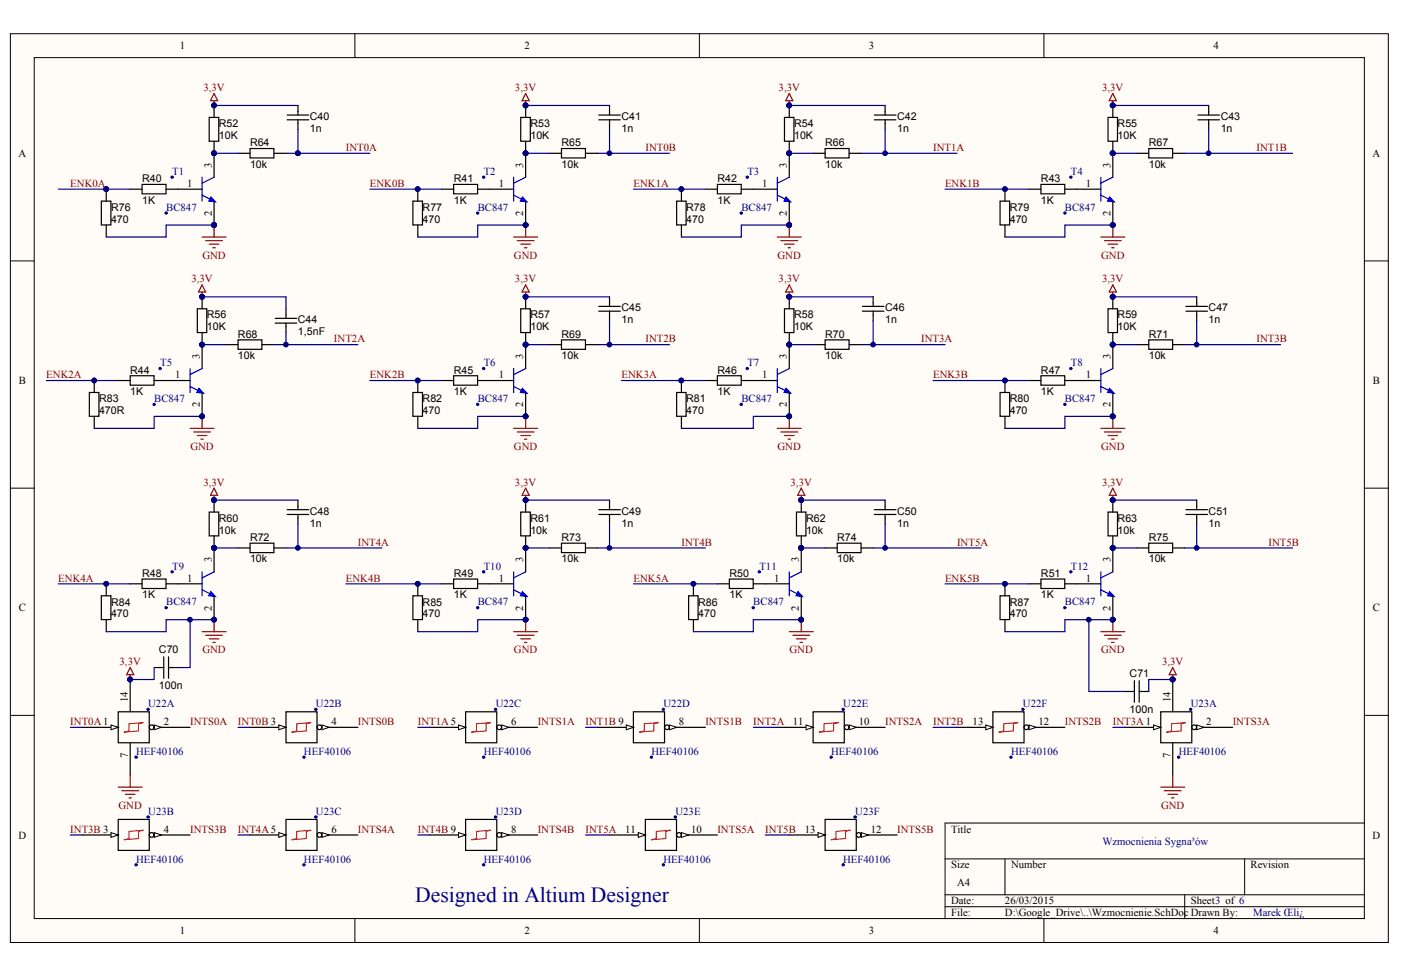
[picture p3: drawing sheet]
<svg xmlns="http://www.w3.org/2000/svg" width="289mm" height="202mm" viewBox="0 0 289 202" stroke-linecap="round" stroke-linejoin="round" font-family="sans-serif">
<defs><g id="words">
<text font-size="4.5" fill="#000080" x="85.6" y="186.1">Designed in Altium Designer</text>
<g font-size="2.2">
<text x="37.1" y="10.2">1</text>
<text x="108.2" y="10.2">2</text>
<text x="179.2" y="10.2">3</text>
<text x="250.3" y="10.2">4</text>
<text x="45.1" y="28.7">10K</text>
<text x="45.1" y="26.2">R52</text>
<text x="63.9" y="27.2">1n</text>
<text x="63.9" y="24.8">C40</text>
<text x="109.4" y="28.7">10K</text>
<text x="109.4" y="26.2">R53</text>
<text x="128.2" y="27.2">1n</text>
<text x="128.2" y="24.8">C41</text>
<text x="163.8" y="28.7">10K</text>
<text x="163.8" y="26.2">R54</text>
<text x="185" y="27.2">1n</text>
<text x="185" y="24.8">C42</text>
<text x="230.5" y="28.7">10K</text>
<text x="230.5" y="26.2">R55</text>
<text x="251.7" y="27.2">1n</text>
<text x="251.7" y="24.8">C43</text>
<text x="3.8" y="32.4">A</text>
<text x="43.7" y="34.6" transform="rotate(-90 43.7 34.6)">3</text>
<text x="51.6" y="34.6">10k</text>
<text x="51.6" y="30.2">R64</text>
<text x="107.9" y="34.6" transform="rotate(-90 107.9 34.6)">3</text>
<text x="115.8" y="34.6">10k</text>
<text x="115.8" y="30.2">R65</text>
<text x="162.3" y="34.6" transform="rotate(-90 162.3 34.6)">3</text>
<text x="170.2" y="34.6">10k</text>
<text x="170.2" y="30.2">R66</text>
<text x="229" y="34.6" transform="rotate(-90 229 34.6)">3</text>
<text x="236.9" y="34.6">10k</text>
<text x="236.9" y="30.2">R67</text>
<text x="283.1" y="32.4">A</text>
<text x="29.3" y="37.6">R40</text>
<text x="38.6" y="38.5">1</text>
<text x="93.6" y="37.6">R41</text>
<text x="102.8" y="38.5">1</text>
<text x="147.9" y="37.6">R42</text>
<text x="157.2" y="38.5">1</text>
<text x="214.7" y="37.6">R43</text>
<text x="223.9" y="38.5">1</text>
<text x="22.9" y="46">470</text>
<text x="22.9" y="43.5">R76</text>
<text x="29.3" y="42">1K</text>
<text x="43.7" y="44.6" transform="rotate(-90 43.7 44.6)">2</text>
<text x="87.2" y="46">470</text>
<text x="87.2" y="43.5">R77</text>
<text x="93.6" y="42">1K</text>
<text x="107.9" y="44.6" transform="rotate(-90 107.9 44.6)">2</text>
<text x="141.5" y="46">470</text>
<text x="141.5" y="43.5">R78</text>
<text x="147.9" y="42">1K</text>
<text x="162.3" y="44.6" transform="rotate(-90 162.3 44.6)">2</text>
<text x="208.2" y="46">470</text>
<text x="208.2" y="43.5">R79</text>
<text x="214.7" y="42">1K</text>
<text x="229" y="44.6" transform="rotate(-90 229 44.6)">2</text>
<text x="42.7" y="65.7">R56</text>
<text x="109.4" y="65.7">R57</text>
<text x="128.2" y="64.2">C45</text>
<text x="163.8" y="65.7">R58</text>
<text x="182.5" y="64.2">C46</text>
<text x="230.5" y="65.7">R59</text>
<text x="249.3" y="64.2">C47</text>
<text x="42.7" y="68.2">10K</text>
<text x="49.1" y="69.6">R68</text>
<text x="61.4" y="69.1">1,5nF</text>
<text x="61.4" y="66.7">C44</text>
<text x="109.4" y="68.2">10K</text>
<text x="115.8" y="69.6">R69</text>
<text x="128.2" y="66.7">1n</text>
<text x="163.8" y="68.2">10K</text>
<text x="170.2" y="69.6">R70</text>
<text x="182.5" y="66.7">1n</text>
<text x="230.5" y="68.2">10K</text>
<text x="236.9" y="69.6">R71</text>
<text x="249.3" y="66.7">1n</text>
<text x="26.9" y="77">R44</text>
<text x="41.2" y="74" transform="rotate(-90 41.2 74)">3</text>
<text x="49.1" y="74.1">10k</text>
<text x="93.6" y="77">R45</text>
<text x="107.9" y="74" transform="rotate(-90 107.9 74)">3</text>
<text x="115.8" y="74.1">10k</text>
<text x="147.9" y="77">R46</text>
<text x="162.3" y="74" transform="rotate(-90 162.3 74)">3</text>
<text x="170.2" y="74.1">10k</text>
<text x="214.7" y="77">R47</text>
<text x="229" y="74" transform="rotate(-90 229 74)">3</text>
<text x="236.9" y="74.1">10k</text>
<text x="3.9" y="79.2">B</text>
<text x="20.4" y="83">R83</text>
<text x="26.9" y="81.5">1K</text>
<text x="36.1" y="78">1</text>
<text x="87.2" y="83">R82</text>
<text x="93.6" y="81.5">1K</text>
<text x="102.8" y="78">1</text>
<text x="141.5" y="83">R81</text>
<text x="147.9" y="81.5">1K</text>
<text x="157.2" y="78">1</text>
<text x="208.2" y="83">R80</text>
<text x="214.7" y="81.5">1K</text>
<text x="223.9" y="78">1</text>
<text x="283.1" y="79.2">B</text>
<text x="20.4" y="85.4">470R</text>
<text x="41.2" y="84" transform="rotate(-90 41.2 84)">2</text>
<text x="87.2" y="85.4">470</text>
<text x="107.9" y="84" transform="rotate(-90 107.9 84)">2</text>
<text x="141.5" y="85.4">470</text>
<text x="162.3" y="84" transform="rotate(-90 162.3 84)">2</text>
<text x="208.2" y="85.4">470</text>
<text x="229" y="84" transform="rotate(-90 229 84)">2</text>
<text x="45.1" y="107.6">R60</text>
<text x="63.9" y="106.1">C48</text>
<text x="109.4" y="107.6">R61</text>
<text x="128.2" y="106.1">C49</text>
<text x="166.2" y="107.6">R62</text>
<text x="185" y="106.1">C50</text>
<text x="230.5" y="107.6">R63</text>
<text x="249.3" y="106.1">C51</text>
<text x="45.1" y="110.1">10k</text>
<text x="51.6" y="111.6">R72</text>
<text x="63.9" y="108.6">1n</text>
<text x="109.4" y="110.1">10k</text>
<text x="115.8" y="111.6">R73</text>
<text x="128.2" y="108.6">1n</text>
<text x="166.2" y="110.1">10k</text>
<text x="172.7" y="111.6">R74</text>
<text x="185" y="108.6">1n</text>
<text x="230.5" y="110.1">10k</text>
<text x="236.9" y="111.6">R75</text>
<text x="249.3" y="108.6">1n</text>
<text x="29.3" y="119">R48</text>
<text x="38.6" y="120">1</text>
<text x="43.7" y="116" transform="rotate(-90 43.7 116)">3</text>
<text x="51.6" y="116">10k</text>
<text x="93.6" y="119">R49</text>
<text x="102.8" y="120">1</text>
<text x="107.9" y="116" transform="rotate(-90 107.9 116)">3</text>
<text x="115.8" y="116">10k</text>
<text x="150.4" y="119">R50</text>
<text x="159.7" y="120">1</text>
<text x="164.8" y="116" transform="rotate(-90 164.8 116)">3</text>
<text x="172.7" y="116">10k</text>
<text x="214.7" y="119">R51</text>
<text x="223.9" y="120">1</text>
<text x="229" y="116" transform="rotate(-90 229 116)">3</text>
<text x="236.9" y="116">10k</text>
<text x="22.9" y="124.9">R84</text>
<text x="29.3" y="123.4">1K</text>
<text x="43.7" y="126" transform="rotate(-90 43.7 126)">2</text>
<text x="87.2" y="124.9">R85</text>
<text x="93.6" y="123.4">1K</text>
<text x="107.9" y="126" transform="rotate(-90 107.9 126)">2</text>
<text x="144" y="124.9">R86</text>
<text x="150.4" y="123.4">1K</text>
<text x="164.8" y="126" transform="rotate(-90 164.8 126)">2</text>
<text x="208.2" y="124.9">R87</text>
<text x="214.7" y="123.4">1K</text>
<text x="229" y="126" transform="rotate(-90 229 126)">2</text>
<text x="3.9" y="126.1">C</text>
<text x="22.9" y="127.4">470</text>
<text x="87.2" y="127.4">470</text>
<text x="144" y="127.4">470</text>
<text x="208.2" y="127.4">470</text>
<text x="283.1" y="126.1">C</text>
<text x="32.8" y="134.8">C70</text>
<text x="32.8" y="142.2">100n</text>
<text x="233" y="139.7">C71</text>
<text x="26.4" y="144.8" transform="rotate(-90 26.4 144.8)">14</text>
<text x="33.8" y="149.5">2</text>
<text x="68.4" y="149.5">4</text>
<text x="105.4" y="149.5">6</text>
<text x="140" y="149.5">8</text>
<text x="163.5" y="149.5">11</text>
<text x="177.1" y="149.5">10</text>
<text x="200.6" y="149.5">13</text>
<text x="214.2" y="149.5">12</text>
<text x="233" y="147.1">100n</text>
<text x="241.4" y="144.8" transform="rotate(-90 241.4 144.8)">14</text>
<text x="248.8" y="149.5">2</text>
<text x="26.4" y="156.3" transform="rotate(-90 26.4 156.3)">7</text>
<text x="241.4" y="156.3" transform="rotate(-90 241.4 156.3)">7</text>
<text x="3.8" y="173">D</text>
<text x="33.8" y="171.7">4</text>
<text x="68.4" y="171.7">6</text>
<text x="105.4" y="171.7">8</text>
<text x="128.9" y="171.7">11</text>
<text x="142.5" y="171.7">10</text>
<text x="166" y="171.7">13</text>
<text x="179.6" y="171.7">12</text>
<text x="196.1" y="171.7">Title</text>
<text x="283.1" y="173">D</text>
<text x="196.1" y="179.1">Size</text>
<text x="208.5" y="179.1">Number</text>
<text x="257.9" y="179.1">Revision</text>
<text x="197.4" y="182.8">A4</text>
<text x="196.1" y="186.5">Date:</text>
<text x="196.1" y="189">File:</text>
<text x="207.2" y="186.5">26/03/2015</text>
<text x="207.2" y="189">D:\Google_Drive\..\Wzmocnienie.SchDoc Drawn By:</text>
<text x="245.6" y="186.5">Sheet3 of 6</text>
<text x="37.1" y="192.7">1</text>
<text x="108.2" y="192.7">2</text>
<text x="179.2" y="192.7">3</text>
<text x="250.3" y="192.7">4</text>
</g>
<g font-size="2.2" fill="#800000">
<text x="41.9" y="18.8">3,3V</text>
<text x="106.2" y="18.8">3,3V</text>
<text x="160.6" y="18.8">3,3V</text>
<text x="227.3" y="18.8">3,3V</text>
<text x="71.3" y="31.1">INT0A</text>
<text x="133.1" y="31.1">INT0B</text>
<text x="192.4" y="31.1">INT1A</text>
<text x="259.1" y="31.1">INT1B</text>
<text x="14.5" y="38.5">ENK0A</text>
<text x="76.3" y="38.5">ENK0B</text>
<text x="130.7" y="38.5">ENK1A</text>
<text x="194.9" y="38.5">ENK1B</text>
<text x="41.7" y="53.3">GND</text>
<text x="106" y="53.3">GND</text>
<text x="160.3" y="53.3">GND</text>
<text x="227.1" y="53.3">GND</text>
<text x="39.5" y="58.3">3,3V</text>
<text x="106.2" y="58.3">3,3V</text>
<text x="160.6" y="58.3">3,3V</text>
<text x="227.3" y="58.3">3,3V</text>
<text x="68.9" y="70.6">INT2A</text>
<text x="133.1" y="70.6">INT2B</text>
<text x="190" y="70.6">INT3A</text>
<text x="259.1" y="70.6">INT3B</text>
<text x="9.5" y="78">ENK2A</text>
<text x="76.3" y="78">ENK2B</text>
<text x="128.2" y="78">ENK3A</text>
<text x="192.4" y="78">ENK3B</text>
<text x="39.3" y="92.8">GND</text>
<text x="106" y="92.8">GND</text>
<text x="160.3" y="92.8">GND</text>
<text x="227.1" y="92.8">GND</text>
<text x="41.9" y="100.2">3,3V</text>
<text x="106.2" y="100.2">3,3V</text>
<text x="163" y="100.2">3,3V</text>
<text x="227.3" y="100.2">3,3V</text>
<text x="73.8" y="112.6">INT4A</text>
<text x="140.5" y="112.6">INT4B</text>
<text x="197.4" y="112.6">INT5A</text>
<text x="261.6" y="112.6">INT5B</text>
<text x="12" y="120">ENK4A</text>
<text x="71.3" y="120">ENK4B</text>
<text x="130.7" y="120">ENK5A</text>
<text x="194.9" y="120">ENK5B</text>
<text x="24.7" y="137.2">3,3V</text>
<text x="41.7" y="134.8">GND</text>
<text x="106" y="134.8">GND</text>
<text x="162.8" y="134.8">GND</text>
<text x="227.1" y="134.8">GND</text>
<text x="239.7" y="137.2">3,3V</text>
<text x="14.5" y="149.5">INT0A1</text>
<text x="39.2" y="149.5">INTS0A</text>
<text x="49.1" y="149.5">INT0B 3</text>
<text x="73.8" y="149.5">INTS0B</text>
<text x="86.2" y="149.5">INT1A5</text>
<text x="110.9" y="149.5">INTS1A</text>
<text x="120.8" y="149.5">INT1B 9</text>
<text x="145.5" y="149.5">INTS1B</text>
<text x="155.4" y="149.5">INT2A</text>
<text x="182.5" y="149.5">INTS2A</text>
<text x="192.4" y="149.5">INT2B</text>
<text x="219.6" y="149.5">INTS2B</text>
<text x="229.5" y="149.5">INT3A1</text>
<text x="254.2" y="149.5">INTS3A</text>
<text x="24.4" y="166.8">GND</text>
<text x="239.4" y="166.8">GND</text>
<text x="14.5" y="171.7">INT3B 3</text>
<text x="39.2" y="171.7">INTS3B</text>
<text x="49.1" y="171.7">INT4A5</text>
<text x="73.8" y="171.7">INTS4A</text>
<text x="86.2" y="171.7">INT4B 9</text>
<text x="110.9" y="171.7">INTS4B</text>
<text x="120.8" y="171.7">INT5A</text>
<text x="147.9" y="171.7">INTS5A</text>
<text x="157.8" y="171.7">INT5B</text>
<text x="185" y="171.7">INTS5B</text>
</g>
<g font-size="2.2" fill="#000080">
<text x="35.5" y="36.1">T1</text>
<text x="99.8" y="36.1">T2</text>
<text x="154.1" y="36.1">T3</text>
<text x="220.8" y="36.1">T4</text>
<text x="34.3" y="43.5">BC847</text>
<text x="98.5" y="43.5">BC847</text>
<text x="152.9" y="43.5">BC847</text>
<text x="219.6" y="43.5">BC847</text>
<text x="33" y="75.5">T5</text>
<text x="99.8" y="75.5">T6</text>
<text x="154.1" y="75.5">T7</text>
<text x="220.8" y="75.5">T8</text>
<text x="31.8" y="82.9">BC847</text>
<text x="98.5" y="82.9">BC847</text>
<text x="152.9" y="82.9">BC847</text>
<text x="219.6" y="82.9">BC847</text>
<text x="35.5" y="117.5">T9</text>
<text x="99.8" y="117.5">T10</text>
<text x="156.6" y="117.5">T11</text>
<text x="220.8" y="117.5">T12</text>
<text x="34.3" y="124.9">BC847</text>
<text x="98.5" y="124.9">BC847</text>
<text x="155.4" y="124.9">BC847</text>
<text x="219.6" y="124.9">BC847</text>
<text x="30.6" y="145.8">U22A</text>
<text x="65.1" y="145.8">U22B</text>
<text x="102.2" y="145.8">U22C</text>
<text x="136.8" y="145.8">U22D</text>
<text x="173.9" y="145.8">U22E</text>
<text x="211" y="145.8">U22F</text>
<text x="245.6" y="145.8">U23A</text>
<text x="28.1" y="155.7">HEF40106</text>
<text x="62.7" y="155.7">HEF40106</text>
<text x="99.8" y="155.7">HEF40106</text>
<text x="134.4" y="155.7">HEF40106</text>
<text x="171.4" y="155.7">HEF40106</text>
<text x="208.5" y="155.7">HEF40106</text>
<text x="243.1" y="155.7">HEF40106</text>
<text x="30.6" y="168">U23B</text>
<text x="65.1" y="168">U23C</text>
<text x="102.2" y="168">U23D</text>
<text x="139.3" y="168">U23E</text>
<text x="176.4" y="168">U23F</text>
<text x="28.1" y="177.9">HEF40106</text>
<text x="62.7" y="177.9">HEF40106</text>
<text x="99.8" y="177.9">HEF40106</text>
<text x="136.8" y="177.9">HEF40106</text>
<text x="173.9" y="177.9">HEF40106</text>
<text x="227.3" y="174.2">Wzmocnienia Sygna³ów</text>
<text x="258.4" y="189">Marek Œli¿</text>
</g>
</g></defs>
<g fill="#fffcf8" stroke="#000" stroke-width=".21">
<path d="M2.1 7h284.2v187.4h-284.2z"/>
<path d="M7.1 11.9h274.3v177.6h-274.3z"/>
</g>
<g fill="none" stroke="#000" stroke-width=".21">
<path d="M73.2 7v4.9M144.2 7v4.9M215.3 7v4.9M2.1 53.8h5M281.4 53.8h4.9M2.1 100.7h5M281.4 100.7h4.9M2.1 147.6h5M281.4 147.6h4.9M194.9 177.2h86.5M207.3 177.2v7.4M256.7 177.2v7.4"/>
<path d="M281.4 169.8h-86.5v19.7M73.2 189.5v4.9M144.2 189.5v4.9M194.9 184.6h86.5M194.9 187h86.5M215.3 189.5v4.9M244.3 184.6v4.9"/>
</g>
<g fill="none" stroke="#00f" stroke-width=".25">
<path d="M41.7 36.6v4.9M44.1 36.6l-2.4 1.2M105.9 36.6v4.9M108.4 36.6l-2.5 1.2M160.3 36.6v4.9M162.8 36.6l-2.5 1.2M227 36.6v4.9M229.5 36.6l-2.5 1.2M41.7 40.3l2.4 1.2M105.9 40.3l2.5 1.2M160.3 40.3l2.5 1.2M227 40.3l2.5 1.2"/>
<path d="M39.2 76v5M39.2 79.7l2.5 1.3M41.7 76l-2.5 1.3M105.9 76v5M105.9 79.7l2.5 1.3M108.4 76l-2.5 1.3M160.3 76v5M160.3 79.7l2.5 1.3M162.8 76l-2.5 1.3M227 76v5M227 79.7l2.5 1.3M229.5 76l-2.5 1.3"/>
<path d="M41.7 118v4.9M44.1 118l-2.4 1.2M105.9 118v4.9M108.4 118l-2.5 1.2M162.8 118v4.9M165.2 118l-2.4 1.2M227 118v4.9M229.5 118l-2.5 1.2M41.7 121.7l2.4 1.2M105.9 121.7l2.5 1.2M162.8 121.7l2.4 1.2M227 121.7l2.5 1.2"/>
</g>
<g fill="#00f" stroke="#00f" stroke-width=".21">
<path d="M43.5 40.6l1 1.1-1.5-.2z"/>
<path d="M107.7 40.6l1 1.1-1.4-.2z"/>
<path d="M162.1 40.6l1 1.1-1.4-.2z"/>
<path d="M228.8 40.6l1 1.1-1.4-.2z"/>
<path d="M41 80.1l1 1-1.4-.1z"/>
<path d="M107.7 80.1l1 1-1.4-.1z"/>
<path d="M162.1 80.1l1 1-1.4-.1z"/>
<path d="M228.8 80.1l1 1-1.4-.1z"/>
<path d="M43.5 122l1 1.1-1.5-.2z"/>
<path d="M107.7 122l1 1.1-1.4-.2z"/>
<path d="M164.6 122l1 1.1-1.5-.2z"/>
<path d="M228.8 122l1 1.1-1.4-.2z"/>
</g>
<g fill="none" stroke="#000" stroke-width=".25">
<path d="M21.9 39v2.5M26.9 39h2.4M29.3 38h4.9v2h-4.9zM34.3 39h7.4M43.1 24.2h2v4.9h-2zM44.1 21.8v2.4M44.1 29.2v7.4M49.1 31.6h2.5M51.6 30.6h4.9v2h-4.9zM56.5 31.6h2.5M59.2 24.7h4.5M59.2 23.7h4.5"/>
<path d="M61.4 21.8v1.9M61.4 24.7v2M86.2 39v2.5M91.1 39h2.5M93.6 38h4.9v2h-4.9zM98.5 39h7.4M107.4 24.2h2v4.9h-2zM108.4 21.8v2.4M108.4 29.2v7.4M113.3 31.6h2.5M115.8 30.6h4.9v2h-4.9zM120.8 31.6h2.4"/>
<path d="M123.5 24.7h4.4M123.5 23.7h4.4M125.7 21.8v1.9M125.7 24.7v2M140.5 39v2.5M145.5 39h2.4M147.9 38h5v2h-5zM152.9 39h7.4M161.8 24.2h1.9v4.9h-1.9zM162.8 21.8v2.4M162.8 29.2v7.4M167.7 31.6h2.5"/>
<path d="M170.2 30.6h4.9v2h-4.9zM175.1 31.6h2.5M180.3 24.7h4.5M180.3 23.7h4.5M182.5 21.8v1.9M182.5 24.7v2M207.3 39v2.5M212.2 39h2.5M214.7 38h4.9v2h-4.9zM219.6 39h7.4M228.5 24.2h2v4.9h-2zM229.5 21.8v2.4"/>
<path d="M229.5 29.2v7.4M234.4 31.6h2.5M236.9 30.6h4.9v2h-4.9zM241.9 31.6h2.4M247 24.7h4.5M247 23.7h4.5M249.3 21.8v1.9M249.3 24.7v2M20.9 41.5h2v4.9h-2zM21.9 46.4v2.5M44.1 41.5v4.9M85.1 41.5h2v4.9h-2z"/>
<path d="M86.2 46.4v2.5M108.4 41.5v4.9M139.5 41.5h2v4.9h-2zM140.5 46.4v2.5M162.8 41.5v4.9M206.2 41.5h2v4.9h-2zM207.3 46.4v2.5M229.5 41.5v4.9M19.4 78.5v2.5M24.4 78.5h2.5M26.9 77.5h4.9v2h-4.9zM31.8 78.5h7.4"/>
<path d="M40.7 63.7h1.9v4.9h-1.9zM41.7 61.2v2.5M41.7 68.6v7.4M46.6 71.1h2.5M49.1 70.1h4.9v2h-4.9zM54 71.1h2.5M56.8 66.7h4.4M56.8 65.7h4.4M59 63.7v2M59 66.7v1.9M86.2 78.5v2.5M91.1 78.5h2.5"/>
<path d="M93.6 77.5h4.9v2h-4.9zM98.5 78.5h7.4M107.4 63.7h2v4.9h-2zM108.4 61.2v2.5M108.4 68.6v7.4M113.3 71.1h2.5M115.8 70.1h4.9v2h-4.9zM120.8 71.1h2.4M123.5 64.2h4.4M123.5 63.2h4.4M125.7 61.2v2M125.7 64.2v2"/>
<path d="M140.5 78.5v2.5M145.5 78.5h2.4M147.9 77.5h5v2h-5zM152.9 78.5h7.4M161.8 63.7h1.9v4.9h-1.9zM162.8 61.2v2.5M162.8 68.6v7.4M167.7 71.1h2.5M170.2 70.1h4.9v2h-4.9zM175.1 71.1h2.5M177.8 64.2h4.5M177.8 63.2h4.5"/>
<path d="M180.1 61.2v2M180.1 64.2v2M207.3 78.5v2.5M212.2 78.5h2.5M214.7 77.5h4.9v2h-4.9zM219.6 78.5h7.4M228.5 63.7h2v4.9h-2zM229.5 61.2v2.5M229.5 68.6v7.4M234.4 71.1h2.5M236.9 70.1h4.9v2h-4.9zM241.9 71.1h2.4"/>
<path d="M244.6 64.2h4.4M244.6 63.2h4.4M246.8 61.2v2M246.8 64.2v2M18.4 81h2v4.9h-2zM19.4 85.9v2.5M41.7 81v4.9M85.1 81h2v4.9h-2zM86.2 85.9v2.5M108.4 81v4.9M139.5 81h2v4.9h-2zM140.5 85.9v2.5"/>
<path d="M162.8 81v4.9M206.2 81h2v4.9h-2zM207.3 85.9v2.5M229.5 81v4.9M29.3 119.4h4.9v2h-4.9zM43.1 105.6h2v4.9h-2zM44.1 103.2v2.4M44.1 110.6v7.4M49.1 113h2.5M51.6 112h4.9v2h-4.9zM56.5 113h2.5M59.2 106.1h4.5"/>
<path d="M59.2 105.1h4.5M61.4 103.2v1.9M61.4 106.1v2M93.6 119.4h4.9v2h-4.9zM107.4 105.6h2v4.9h-2zM108.4 103.2v2.4M108.4 110.6v7.4M113.3 113h2.5M115.8 112h4.9v2h-4.9zM120.8 113h2.4M123.5 106.1h4.4M123.5 105.1h4.4"/>
<path d="M125.7 103.2v1.9M125.7 106.1v2M150.4 119.4h4.9v2h-4.9zM164.3 105.6h1.9v4.9h-1.9zM165.2 103.2v2.4M165.2 110.6v7.4M170.2 113h2.5M172.7 112h4.9v2h-4.9zM177.6 113h2.5M180.3 106.1h4.5M180.3 105.1h4.5M182.5 103.2v1.9"/>
<path d="M182.5 106.1v2M214.7 119.4h4.9v2h-4.9zM228.5 105.6h2v4.9h-2zM229.5 103.2v2.4M229.5 110.6v7.4M234.4 113h2.5M236.9 112h4.9v2h-4.9zM241.9 113h2.4M244.6 106.1h4.4M244.6 105.1h4.4M246.8 103.2v1.9M246.8 106.1v2"/>
<path d="M20.9 122.9h2v4.9h-2zM21.9 120.4v2.5M21.9 127.8v2.5M26.9 120.4h2.4M34.3 120.4h7.4M44.1 122.9v4.9M85.1 122.9h2v4.9h-2zM86.2 120.4v2.5M86.2 127.8v2.5M91.1 120.4h2.5M98.5 120.4h7.4M108.4 122.9v4.9"/>
<path d="M142 122.9h2v4.9h-2zM143 120.4v2.5M143 127.8v2.5M147.9 120.4h2.5M155.4 120.4h7.4M165.2 122.9v4.9M206.2 122.9h2v4.9h-2zM207.3 120.4v2.5M207.3 127.8v2.5M212.2 120.4h2.5M219.6 120.4h7.4M229.5 122.9v4.9"/>
<path d="M31.8 150h7.4"/>
</g>
<g fill="#000080" stroke="#000080" stroke-width=".21">
<circle cx="44.1" cy="46.4" r=".48"/>
<circle cx="44.1" cy="31.6" r=".48"/>
<circle cx="35.5" cy="36.5" r=".23"/>
<circle cx="34.3" cy="43.9" r=".23"/>
<circle cx="108.4" cy="46.4" r=".48"/>
<circle cx="108.4" cy="31.6" r=".48"/>
<circle cx="99.7" cy="36.5" r=".23"/>
<circle cx="98.5" cy="43.9" r=".23"/>
<circle cx="162.8" cy="46.4" r=".49"/>
<circle cx="162.8" cy="31.6" r=".49"/>
<circle cx="154.1" cy="36.5" r=".24"/>
<circle cx="152.9" cy="43.9" r=".24"/>
<circle cx="229.5" cy="46.4" r=".49"/>
<circle cx="229.5" cy="31.6" r=".49"/>
<circle cx="220.8" cy="36.5" r=".23"/>
<circle cx="219.6" cy="43.9" r=".23"/>
<circle cx="41.7" cy="85.9" r=".48"/>
<circle cx="41.7" cy="71.1" r=".48"/>
<circle cx="33" cy="76" r=".23"/>
<circle cx="31.8" cy="83.4" r=".23"/>
<circle cx="108.4" cy="85.9" r=".48"/>
<circle cx="108.4" cy="71.1" r=".48"/>
<circle cx="99.7" cy="76" r=".23"/>
<circle cx="98.5" cy="83.4" r=".23"/>
<circle cx="162.8" cy="85.9" r=".49"/>
<circle cx="162.8" cy="71.1" r=".49"/>
<circle cx="154.1" cy="76" r=".24"/>
<circle cx="152.9" cy="83.4" r=".24"/>
<circle cx="229.5" cy="85.9" r=".49"/>
<circle cx="229.5" cy="71.1" r=".49"/>
<circle cx="220.8" cy="76" r=".23"/>
<circle cx="219.6" cy="83.4" r=".23"/>
<circle cx="44.1" cy="127.8" r=".48"/>
<circle cx="44.1" cy="113" r=".48"/>
<circle cx="35.5" cy="117.9" r=".23"/>
<circle cx="34.3" cy="125.3" r=".23"/>
<circle cx="108.4" cy="127.8" r=".48"/>
<circle cx="108.4" cy="113" r=".48"/>
<circle cx="99.7" cy="117.9" r=".23"/>
<circle cx="98.5" cy="125.3" r=".23"/>
<circle cx="165.2" cy="127.8" r=".49"/>
<circle cx="165.2" cy="113" r=".49"/>
<circle cx="156.6" cy="117.9" r=".23"/>
<circle cx="155.3" cy="125.3" r=".24"/>
<circle cx="229.5" cy="127.8" r=".49"/>
<circle cx="229.5" cy="113" r=".49"/>
<circle cx="220.8" cy="117.9" r=".23"/>
<circle cx="219.6" cy="125.3" r=".23"/>
<circle cx="44.1" cy="21.7" r=".48"/>
<circle cx="108.4" cy="21.7" r=".48"/>
<circle cx="162.8" cy="21.7" r=".49"/>
<circle cx="229.5" cy="21.7" r=".49"/>
<circle cx="41.7" cy="61.2" r=".48"/>
<circle cx="108.4" cy="61.2" r=".48"/>
<circle cx="162.8" cy="61.2" r=".49"/>
<circle cx="229.5" cy="61.2" r=".49"/>
<circle cx="44.1" cy="103.1" r=".48"/>
<circle cx="108.4" cy="103.1" r=".48"/>
<circle cx="165.2" cy="103.1" r=".49"/>
<circle cx="229.5" cy="103.1" r=".49"/>
<circle cx="21.9" cy="39" r=".48"/>
<circle cx="86.1" cy="39" r=".49"/>
<circle cx="140.5" cy="39" r=".49"/>
<circle cx="207.2" cy="39" r=".48"/>
<circle cx="207.2" cy="78.5" r=".48"/>
<circle cx="140.5" cy="78.5" r=".49"/>
<circle cx="86.1" cy="78.5" r=".49"/>
<circle cx="19.4" cy="78.5" r=".48"/>
<circle cx="21.9" cy="120.4" r=".48"/>
<circle cx="86.1" cy="120.4" r=".49"/>
<circle cx="143" cy="120.4" r=".48"/>
<circle cx="207.2" cy="120.4" r=".48"/>
<circle cx="61.4" cy="31.6" r=".49"/>
<circle cx="125.7" cy="31.6" r=".49"/>
<circle cx="182.5" cy="31.6" r=".48"/>
<circle cx="249.2" cy="31.6" r=".49"/>
<circle cx="246.8" cy="71.1" r=".48"/>
<circle cx="180.1" cy="71.1" r=".48"/>
<circle cx="125.7" cy="71.1" r=".49"/>
<circle cx="59" cy="71.1" r=".48"/>
<circle cx="61.4" cy="113" r=".49"/>
<circle cx="125.7" cy="113" r=".49"/>
<circle cx="182.5" cy="113" r=".48"/>
<circle cx="246.8" cy="113" r=".48"/>
</g>
<g fill="none" stroke="#800000" stroke-width=".25">
<path d="M44.1 19.3l.8 1.5h-1.5zM108.4 19.3l.7 1.5h-1.4zM162.8 19.3l.7 1.5h-1.5zM229.5 19.3l.7 1.5h-1.4zM44.1 20.8v1M108.4 20.8v1M162.8 20.8v1M229.5 20.8v1M41.7 48.9h4.9M41.7 58.8l.7 1.4h-1.5zM42.4 49.6h3.5M43.2 50.4h1.9"/>
<path d="M43.9 51.1h.5M44.1 46.4v2.5M105.9 48.9h5M106.7 49.6h3.4M107.4 50.4h2M108.2 51.1h.4M108.4 46.4v2.5M108.4 58.8l.7 1.4h-1.4zM160.3 48.9h4.9M161 49.6h3.5M161.8 50.4h2M162.5 51.1h.5"/>
<path d="M162.8 46.4v2.5M162.8 58.8l.7 1.4h-1.5zM227 48.9h5M227.8 49.6h3.4M228.5 50.4h2M229.2 51.1h.5M229.5 46.4v2.5M229.5 58.8l.7 1.4h-1.4zM41.7 60.2v1M108.4 60.2v1M162.8 60.2v1M229.5 60.2v1"/>
<path d="M39.2 88.4h4.9M39.9 89.1h3.5M40.7 89.8h2M41.4 90.6h.5M41.7 85.9v2.5M105.9 88.4h5M106.7 89.1h3.4M107.4 89.8h2M108.2 90.6h.4M108.4 85.9v2.5M160.3 88.4h4.9M161 89.1h3.5"/>
<path d="M161.8 89.8h2M162.5 90.6h.5M162.8 85.9v2.5M227 88.4h5M227.8 89.1h3.4M228.5 89.8h2M229.2 90.6h.5M229.5 85.9v2.5M44.1 102.2v1M44.1 100.7l.8 1.5h-1.5zM108.4 102.2v1M108.4 100.7l.7 1.5h-1.4z"/>
<path d="M165.2 102.2v1M165.2 100.7l.8 1.5h-1.5zM229.5 102.2v1M229.5 100.7l.7 1.5h-1.4zM41.7 130.3h4.9M42.4 131h3.5M43.2 131.8h1.9M43.9 132.5h.5M44.1 127.8v2.5M105.9 130.3h5M106.7 131h3.4M107.4 131.8h2"/>
<path d="M108.2 132.5h.4M108.4 127.8v2.5M162.8 130.3h4.9M163.5 131h3.5M164.3 131.8h1.9M165 132.5h.5M165.2 127.8v2.5M227 130.3h5M227.8 131h3.4M228.5 131.8h2M229.2 132.5h.5M229.5 127.8v2.5"/>
</g>
<g fill="none" stroke="#000080" stroke-width=".25">
<path d="M12 39h14.9M44.1 31.6h5M44.1 21.8h17.3M59 31.6h17.3M61.4 26.7v4.9M76.3 39h14.8M108.4 31.6h4.9M108.4 21.8h17.3M123.2 31.6h14.9M125.7 26.7v4.9M130.6 39h14.9M162.8 31.6h4.9"/>
<path d="M162.8 21.8h19.7M177.6 31.6h19.8M182.5 26.7v4.9M194.9 39h17.3M229.5 31.6h4.9M229.5 21.8h19.8M244.3 31.6h22.3M249.3 26.7v4.9M44.1 46.4h-9.8v2.5h-12.4M108.4 46.4h-9.9v2.5h-12.3M162.8 46.4h-9.9v2.5h-12.4M229.5 46.4h-9.9v2.5h-12.3"/>
<path d="M9.6 78.5h14.8M41.7 71.1h4.9M56.5 71.1h17.3M59 68.6v2.5M76.3 78.5h14.8M108.4 61.2h17.3M108.4 71.1h4.9M123.2 71.1h14.9M125.7 66.2v4.9M128.2 78.5h17.3M162.8 61.2h17.3M162.8 71.1h4.9"/>
<path d="M177.6 71.1h17.3M180.1 66.2v4.9M192.4 78.5h19.8M229.5 61.2h17.3M229.5 71.1h4.9M244.3 71.1h19.8M246.8 66.2v4.9M41.7 85.9h-9.9v2.5h-12.4M108.4 85.9h-9.9v2.5h-12.3M162.8 85.9h-7.4v2.5h-14.9M229.5 85.9h-9.9v2.5h-12.3M44.1 113h5"/>
<path d="M44.1 103.2h17.3M59 113h19.7M61.4 108.1v4.9M108.4 113h4.9M108.4 103.2h17.3M123.2 113h22.3M125.7 108.1v4.9M165.2 113h5M165.2 103.2h17.3M180.1 113h22.2M182.5 108.1v4.9M229.5 113h4.9"/>
<path d="M229.5 103.2h17.3M244.3 113h22.3M246.8 108.1v4.9M12 120.4h14.9M44.1 127.8h-9.8v2.5h-12.4M71.3 120.4h19.8M108.4 127.8h-9.9v2.5h-12.3M130.6 120.4h17.3M165.2 127.8h-9.8v2.5h-12.4M194.9 120.4h17.3M229.5 127.8h-9.9v2.5h-12.3"/>
</g>
<path d="M31.8 149.5l1.5 .5-1.5 .5z" fill="#fffcf8" stroke="#000" stroke-width=".21"/>
<path d="M26.6 149.3l3-.3-1 .3v1.5l-3 .2 1-.2z" fill="none" stroke="#f00" stroke-width=".21"/>
<path d="M17 150h7.4" fill="none" stroke="#000" stroke-width=".25"/>
<path d="M22.9 149.5l1.5 .5-1.5 .5z" fill="#fffcf8" stroke="#000" stroke-width=".21"/>
<g fill="none" stroke="#000" stroke-width=".25">
<path d="M24.4 146.8h6.4v6.4h-6.4zM26.9 140.2v6.6M26.9 153.2v6.7M66.4 150h7.4"/>
<circle cx="31.3" cy="150" r=".49"/>
</g>
<g fill="#000080" stroke="#000080" stroke-width=".21">
<circle cx="26.8" cy="140.1" r=".49"/>
<circle cx="30.5" cy="146.3" r=".24"/>
<circle cx="28.1" cy="156.2" r=".24"/>
</g>
<path d="M66.4 149.5l1.5 .5-1.5 .5z" fill="#fffcf8" stroke="#000" stroke-width=".21"/>
<path d="M61.2 149.3l3-.3-1 .3v1.5l-3 .2 1-.2z" fill="none" stroke="#f00" stroke-width=".21"/>
<path d="M51.6 150h7.4" fill="none" stroke="#000" stroke-width=".25"/>
<path d="M57.5 149.5l1.5 .5-1.5 .5z" fill="#fffcf8" stroke="#000" stroke-width=".21"/>
<g fill="none" stroke="#000" stroke-width=".25">
<path d="M59 146.8h6.4v6.4h-6.4zM103.5 150h7.4"/>
<circle cx="65.9" cy="150" r=".48"/>
</g>
<g fill="#000080" stroke="#000080" stroke-width=".21">
<circle cx="65.1" cy="146.3" r=".24"/>
<circle cx="62.7" cy="156.2" r=".23"/>
</g>
<path d="M103.5 149.5l1.4 .5-1.4 .5z" fill="#fffcf8" stroke="#000" stroke-width=".21"/>
<path d="M98.3 149.3l2.9-.3-1 .3v1.5l-2.9 .2 1-.2z" fill="none" stroke="#f00" stroke-width=".21"/>
<path d="M88.6 150h7.4" fill="none" stroke="#000" stroke-width=".25"/>
<path d="M94.6 149.5l1.4 .5-1.4 .5z" fill="#fffcf8" stroke="#000" stroke-width=".21"/>
<g fill="none" stroke="#000" stroke-width=".25">
<path d="M96 146.8h6.4v6.4h-6.4zM138.1 150h7.4"/>
<circle cx="103" cy="150" r=".48"/>
</g>
<g fill="#000080" stroke="#000080" stroke-width=".21">
<circle cx="102.2" cy="146.3" r=".24"/>
<circle cx="99.7" cy="156.2" r=".23"/>
</g>
<path d="M138.1 149.5l1.4 .5-1.4 .5z" fill="#fffcf8" stroke="#000" stroke-width=".21"/>
<path d="M132.9 149.3l2.9-.3-1 .3v1.5l-2.9 .2 1-.2z" fill="none" stroke="#f00" stroke-width=".21"/>
<path d="M123.2 150h7.4" fill="none" stroke="#000" stroke-width=".25"/>
<path d="M129.2 149.5l1.4 .5-1.4 .5z" fill="#fffcf8" stroke="#000" stroke-width=".21"/>
<g fill="none" stroke="#000" stroke-width=".25">
<path d="M130.6 146.8h6.4v6.4h-6.4zM175.1 150h7.4"/>
<circle cx="137.6" cy="150" r=".48"/>
</g>
<g fill="#000080" stroke="#000080" stroke-width=".21">
<circle cx="136.8" cy="146.3" r=".23"/>
<circle cx="134.3" cy="156.2" r=".23"/>
</g>
<path d="M175.1 149.5l1.5 .5-1.5 .5z" fill="#fffcf8" stroke="#000" stroke-width=".21"/>
<path d="M169.9 149.3l3-.3-1 .3v1.5l-3 .2 1-.2z" fill="none" stroke="#f00" stroke-width=".21"/>
<path d="M160.3 150h7.4" fill="none" stroke="#000" stroke-width=".25"/>
<path d="M166.2 149.5l1.5 .5-1.5 .5z" fill="#fffcf8" stroke="#000" stroke-width=".21"/>
<g fill="none" stroke="#000" stroke-width=".25">
<path d="M167.7 146.8h6.4v6.4h-6.4zM212.2 150h7.4"/>
<circle cx="174.6" cy="150" r=".48"/>
</g>
<g fill="#000080" stroke="#000080" stroke-width=".21">
<circle cx="173.9" cy="146.3" r=".23"/>
<circle cx="171.4" cy="156.2" r=".23"/>
</g>
<path d="M212.2 149.5l1.5 .5-1.5 .5z" fill="#fffcf8" stroke="#000" stroke-width=".21"/>
<path d="M207 149.3l3-.3-1 .3v1.5l-3 .2 1-.2z" fill="none" stroke="#f00" stroke-width=".21"/>
<path d="M197.4 150h7.4" fill="none" stroke="#000" stroke-width=".25"/>
<path d="M203.3 149.5l1.5 .5-1.5 .5z" fill="#fffcf8" stroke="#000" stroke-width=".21"/>
<g fill="none" stroke="#000" stroke-width=".25">
<path d="M204.8 146.8h6.4v6.4h-6.4zM246.8 150h7.4"/>
<circle cx="211.7" cy="150" r=".49"/>
</g>
<g fill="#000080" stroke="#000080" stroke-width=".21">
<circle cx="210.9" cy="146.3" r=".23"/>
<circle cx="208.5" cy="156.2" r=".23"/>
</g>
<path d="M246.8 149.5l1.5 .5-1.5 .5z" fill="#fffcf8" stroke="#000" stroke-width=".21"/>
<path d="M241.6 149.3l3-.3-1 .3v1.5l-3 .2 1-.2z" fill="none" stroke="#f00" stroke-width=".21"/>
<path d="M232 150h7.4" fill="none" stroke="#000" stroke-width=".25"/>
<path d="M237.9 149.5l1.5 .5-1.5 .5z" fill="#fffcf8" stroke="#000" stroke-width=".21"/>
<g fill="none" stroke="#000" stroke-width=".25">
<path d="M239.4 146.8h6.4v6.4h-6.4zM241.9 140.2v6.6M241.9 153.2v6.7M31.8 172.2h7.4"/>
<circle cx="246.3" cy="150" r=".49"/>
</g>
<g fill="#000080" stroke="#000080" stroke-width=".21">
<circle cx="241.8" cy="140.1" r=".49"/>
<circle cx="245.5" cy="146.3" r=".23"/>
<circle cx="243.1" cy="156.2" r=".24"/>
</g>
<path d="M31.8 171.7l1.5 .5-1.5 .5z" fill="#fffcf8" stroke="#000" stroke-width=".21"/>
<path d="M26.6 171.5l3-.3-1 .3v1.5l-3 .2 1-.2z" fill="none" stroke="#f00" stroke-width=".21"/>
<path d="M17 172.2h7.4" fill="none" stroke="#000" stroke-width=".25"/>
<path d="M22.9 171.7l1.5 .5-1.5 .5z" fill="#fffcf8" stroke="#000" stroke-width=".21"/>
<g fill="none" stroke="#000" stroke-width=".25">
<path d="M24.4 169h6.4v6.4h-6.4zM66.4 172.2h7.4"/>
<circle cx="31.3" cy="172.2" r=".49"/>
</g>
<g fill="#000080" stroke="#000080" stroke-width=".21">
<circle cx="30.5" cy="168.5" r=".24"/>
<circle cx="28.1" cy="178.4" r=".24"/>
</g>
<path d="M66.4 171.7l1.5 .5-1.5 .5z" fill="#fffcf8" stroke="#000" stroke-width=".21"/>
<path d="M61.2 171.5l3-.3-1 .3v1.5l-3 .2 1-.2z" fill="none" stroke="#f00" stroke-width=".21"/>
<path d="M51.6 172.2h7.4" fill="none" stroke="#000" stroke-width=".25"/>
<path d="M57.5 171.7l1.5 .5-1.5 .5z" fill="#fffcf8" stroke="#000" stroke-width=".21"/>
<g fill="none" stroke="#000" stroke-width=".25">
<path d="M59 169h6.4v6.4h-6.4zM103.5 172.2h7.4"/>
<circle cx="65.9" cy="172.2" r=".48"/>
</g>
<g fill="#000080" stroke="#000080" stroke-width=".21">
<circle cx="65.1" cy="168.5" r=".24"/>
<circle cx="62.7" cy="178.4" r=".23"/>
</g>
<path d="M103.5 171.7l1.4 .5-1.4 .5z" fill="#fffcf8" stroke="#000" stroke-width=".21"/>
<path d="M98.3 171.5l2.9-.3-1 .3v1.5l-2.9 .2 1-.2z" fill="none" stroke="#f00" stroke-width=".21"/>
<path d="M88.6 172.2h7.4" fill="none" stroke="#000" stroke-width=".25"/>
<path d="M94.6 171.7l1.4 .5-1.4 .5z" fill="#fffcf8" stroke="#000" stroke-width=".21"/>
<g fill="none" stroke="#000" stroke-width=".25">
<path d="M96 169h6.4v6.4h-6.4zM140.5 172.2h7.4"/>
<circle cx="103" cy="172.2" r=".48"/>
</g>
<g fill="#000080" stroke="#000080" stroke-width=".21">
<circle cx="102.2" cy="168.5" r=".24"/>
<circle cx="99.7" cy="178.4" r=".23"/>
</g>
<path d="M140.5 171.7l1.5 .5-1.5 .5z" fill="#fffcf8" stroke="#000" stroke-width=".21"/>
<path d="M135.3 171.5l3-.3-1 .3v1.5l-2.9 .2 .9-.2z" fill="none" stroke="#f00" stroke-width=".21"/>
<path d="M125.7 172.2h7.4" fill="none" stroke="#000" stroke-width=".25"/>
<path d="M131.6 171.7l1.5 .5-1.5 .5z" fill="#fffcf8" stroke="#000" stroke-width=".21"/>
<g fill="none" stroke="#000" stroke-width=".25">
<path d="M133.1 169h6.4v6.4h-6.4zM177.6 172.2h7.4"/>
<circle cx="140" cy="172.2" r=".48"/>
</g>
<g fill="#000080" stroke="#000080" stroke-width=".21">
<circle cx="139.3" cy="168.5" r=".24"/>
<circle cx="136.8" cy="178.4" r=".23"/>
</g>
<path d="M177.6 171.7l1.5 .5-1.5 .5z" fill="#fffcf8" stroke="#000" stroke-width=".21"/>
<path d="M172.4 171.5l3-.3-1 .3v1.5l-3 .2 1-.2z" fill="none" stroke="#f00" stroke-width=".21"/>
<path d="M162.8 172.2h7.4" fill="none" stroke="#000" stroke-width=".25"/>
<path d="M168.7 171.7l1.5 .5-1.5 .5z" fill="#fffcf8" stroke="#000" stroke-width=".21"/>
<g fill="none" stroke="#000" stroke-width=".25">
<path d="M31.8 137.7h2M33.8 135.5v4.4M34.8 137.7h1.9M34.8 135.5v4.4M232 142.6h1.9M233.9 140.4v4.4M234.9 142.6h2M234.9 140.4v4.4M170.2 169h6.4v6.4h-6.4z"/>
<circle cx="177.1" cy="172.2" r=".48"/>
</g>
<g fill="#000080" stroke="#000080" stroke-width=".21">
<circle cx="176.3" cy="168.5" r=".24"/>
<circle cx="173.9" cy="178.4" r=".23"/>
<circle cx="26.8" cy="140.1" r=".49"/>
<circle cx="241.8" cy="140.1" r=".49"/>
<circle cx="39.2" cy="127.8" r=".49"/>
<circle cx="224.5" cy="127.8" r=".49"/>
<circle cx="41.7" cy="61.2" r=".48"/>
</g>
<g fill="none" stroke="#800000" stroke-width=".25">
<path d="M26.9 137.7l.7 1.5h-1.5zM26.9 139.2v1M241.9 137.7l.7 1.5h-1.5zM241.9 139.2v1M26.9 159.9v2.5M241.9 159.9v2.5M24.4 162.4h4.9M25.1 163.1h3.5M25.9 163.8h1.9M26.6 164.6h.5M239.4 162.4h4.9M240.1 163.1h3.5"/>
<path d="M240.9 163.8h1.9M241.6 164.6h.5"/>
</g>
<g fill="none" stroke="#000080" stroke-width=".25">
<path d="M41.7 61.2h17.3v2.5M31.8 137.7v2.5h-4.9M39.2 127.8v9.9h-2.5M224.6 127.8v14.8h7.4M14.5 150h2.5M49.1 150h2.5M86.2 150h2.4M120.8 150h2.4M155.4 150h4.9M192.4 150h5M229.5 150h2.5M241.9 140.2h-5v2.4"/>
<path d="M14.5 172.2h2.5M49.1 172.2h2.5M86.2 172.2h2.4M120.8 172.2h4.9M157.8 172.2h5"/>
</g>
<use href="#words"/>
</svg>
